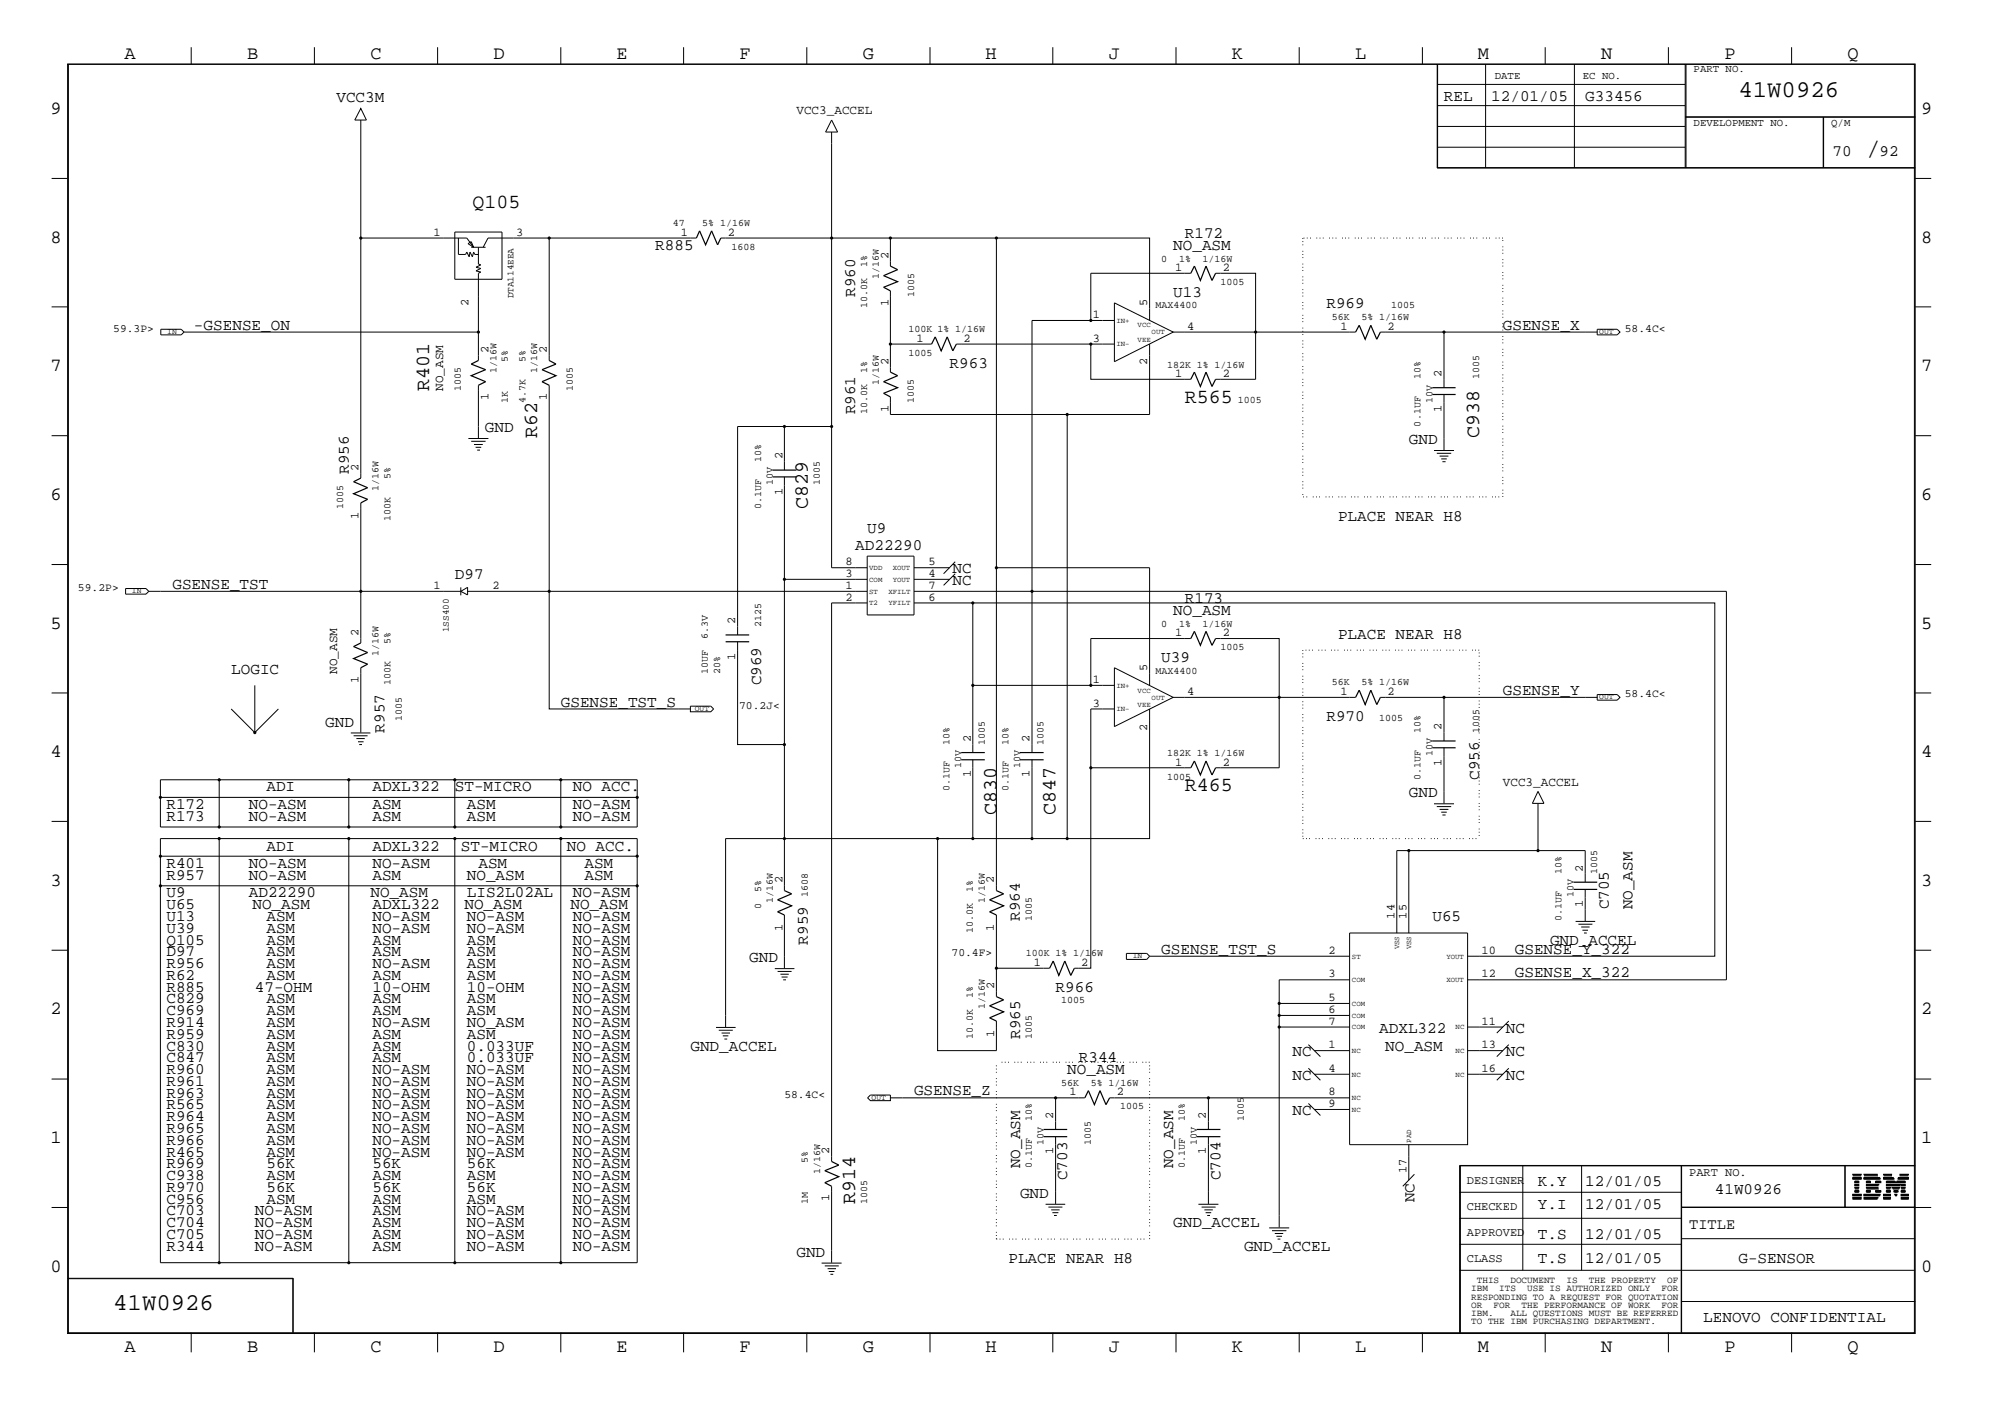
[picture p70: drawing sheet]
<svg xmlns="http://www.w3.org/2000/svg" width="423mm" height="300mm" viewBox="0 0 423 300" stroke-linecap="round" stroke-linejoin="round" font-family="sans-serif">
<defs><g id="words">
<text font-size="5.2" x="395" y="32.9">/</text>
<g font-size="5.1">
<text x="368" y="20.5">41W0926</text>
<text x="24" y="277.2">41W0926</text>
</g>
<g font-size="4.2">
<text x="100" y="44.1">Q105</text>
<text x="90.8" y="82.7" transform="rotate(-90 90.8 82.7)">R401</text>
<text x="250.8" y="85.3">R565</text>
<text x="113.7" y="92.7" transform="rotate(-90 113.7 92.7)">R62</text>
<text x="313.1" y="92.7" transform="rotate(-90 313.1 92.7)">C938</text>
<text x="171" y="107.7" transform="rotate(-90 171 107.7)">C829</text>
<text x="250.8" y="167.5">R465</text>
<text x="210.9" y="172.5" transform="rotate(-90 210.9 172.5)">C830</text>
<text x="223.4" y="172.5" transform="rotate(-90 223.4 172.5)">C847</text>
<text x="181" y="254.8" transform="rotate(-90 181 254.8)">R914</text>
</g>
<g font-size="4">
<text x="26.3" y="12.5">A</text>
<text x="52.3" y="12.5">B</text>
<text x="78.4" y="12.5">C</text>
<text x="104.5" y="12.5">D</text>
<text x="130.5" y="12.5">E</text>
<text x="156.5" y="12.5">F</text>
<text x="182.6" y="12.5">G</text>
<text x="208.6" y="12.5">H</text>
<text x="234.7" y="12.5">J</text>
<text x="260.8" y="12.5">K</text>
<text x="286.9" y="12.5">L</text>
<text x="312.8" y="12.5">M</text>
<text x="338.9" y="12.5">N</text>
<text x="365" y="12.5">P</text>
<text x="391.1" y="12.5">Q</text>
<text x="10.7" y="24.1">9</text>
<text x="406.7" y="24.1">9</text>
<text x="10.7" y="51.4">8</text>
<text x="406.7" y="51.4">8</text>
<text x="10.7" y="78.6">7</text>
<text x="406.7" y="78.6">7</text>
<text x="10.7" y="105.8">6</text>
<text x="406.7" y="105.8">6</text>
<text x="10.7" y="133.1">5</text>
<text x="406.7" y="133.1">5</text>
<text x="10.7" y="160.2">4</text>
<text x="406.7" y="160.2">4</text>
<text x="10.7" y="187.5">3</text>
<text x="406.7" y="187.5">3</text>
<text x="10.7" y="214.6">2</text>
<text x="406.7" y="214.6">2</text>
<text x="10.7" y="241.9">1</text>
<text x="406.7" y="241.9">1</text>
<text x="10.7" y="269.2">0</text>
<text x="406.7" y="269.2">0</text>
<text x="26.3" y="286.2">A</text>
<text x="52.3" y="286.2">B</text>
<text x="78.4" y="286.2">C</text>
<text x="104.5" y="286.2">D</text>
<text x="130.5" y="286.2">E</text>
<text x="156.5" y="286.2">F</text>
<text x="182.6" y="286.2">G</text>
<text x="208.6" y="286.2">H</text>
<text x="234.7" y="286.2">J</text>
<text x="260.8" y="286.2">K</text>
<text x="286.9" y="286.2">L</text>
<text x="312.8" y="286.2">M</text>
<text x="338.9" y="286.2">N</text>
<text x="365" y="286.2">P</text>
<text x="391.1" y="286.2">Q</text>
</g>
<g font-size="3.4">
<text x="71.2" y="21.7">VCC3M</text>
<text x="305.6" y="21.4">REL</text>
<text x="315.6" y="21.4">12/01/05</text>
<text x="335.5" y="21.4">G33456</text>
<text x="387.9" y="32.9">70</text>
<text x="397.8" y="32.9">92</text>
<text x="138.7" y="52.8">R885</text>
<text x="248.3" y="52.8">NO_ASM</text>
<text x="250.8" y="50.4">R172</text>
<text x="181" y="62.8" transform="rotate(-90 181 62.8)">R960</text>
<text x="248.3" y="62.8">U13</text>
<text x="280.8" y="65.3">R969</text>
<text x="41.1" y="69.8">-GSENSE_ON</text>
<text x="318.1" y="69.8">GSENSE_X</text>
<text x="201" y="77.8">R963</text>
<text x="181" y="87.7" transform="rotate(-90 181 87.7)">R961</text>
<text x="102.6" y="91.4">GND</text>
<text x="298.2" y="94">GND</text>
<text x="73.8" y="100.2" transform="rotate(-90 73.8 100.2)">R956</text>
<text x="183.6" y="112.7">U9</text>
<text x="283.2" y="110.2">PLACE NEAR H8</text>
<text x="181" y="116.4">AD22290</text>
<text x="36.5" y="124.6">GSENSE_TST</text>
<text x="96.3" y="122.6">D97</text>
<text x="201.6" y="121.3">NC</text>
<text x="201.6" y="123.9">NC</text>
<text x="248.3" y="130.1">NO_ASM</text>
<text x="250.8" y="127.6">R173</text>
<text x="283.2" y="135.1">PLACE NEAR H8</text>
<text x="48.9" y="142.6">LOGIC</text>
<text x="245.8" y="140.1">U39</text>
<text x="118.7" y="149.5">GSENSE_TST_S</text>
<text x="161.1" y="145" transform="rotate(-90 161.1 145)">C969</text>
<text x="318.1" y="147.1">GSENSE_Y</text>
<text x="68.8" y="153.8">GND</text>
<text x="81.4" y="155" transform="rotate(-90 81.4 155)">R957</text>
<text x="280.8" y="152.6">R970</text>
<text x="56.4" y="167.5">ADI</text>
<text x="78.8" y="167.5">ADXL322</text>
<text x="96.3" y="167.5">ST-MICRO</text>
<text x="121.2" y="167.5">NO ACC.</text>
<text x="313.1" y="165" transform="rotate(-90 313.1 165)">C956</text>
<text x="35.2" y="173.7">R173</text>
<text x="35.2" y="171.3">R172</text>
<text x="52.7" y="171.3">NO-ASM</text>
<text x="52.7" y="173.7">NO-ASM</text>
<text x="78.8" y="171.3">ASM</text>
<text x="78.8" y="173.7">ASM</text>
<text x="98.8" y="173.7">ASM</text>
<text x="98.8" y="171.3">ASM</text>
<text x="121.2" y="173.7">NO-ASM</text>
<text x="121.2" y="171.3">NO-ASM</text>
<text x="298.2" y="168.7">GND</text>
<text x="35.2" y="183.7">R401</text>
<text x="52.7" y="183.7">NO-ASM</text>
<text x="56.4" y="180">ADI</text>
<text x="78.8" y="180">ADXL322</text>
<text x="78.8" y="183.7">NO-ASM</text>
<text x="97.5" y="180">ST-MICRO</text>
<text x="101.3" y="183.7">ASM</text>
<text x="120" y="180">NO ACC.</text>
<text x="123.7" y="183.7">ASM</text>
<text x="35.2" y="186.2">R957</text>
<text x="35.2" y="189.9">U9</text>
<text x="52.7" y="189.9">AD22290</text>
<text x="52.7" y="186.2">NO-ASM</text>
<text x="78.4" y="189.9">NO_ASM</text>
<text x="78.8" y="186.2">ASM</text>
<text x="98.8" y="189.9">LIS2L02AL</text>
<text x="98.8" y="186.2">NO_ASM</text>
<text x="121.2" y="189.9">NO-ASM</text>
<text x="123.7" y="186.2">ASM</text>
<text x="35.2" y="192.4">U65</text>
<text x="35.2" y="197.4">U39</text>
<text x="35.2" y="194.9">U13</text>
<text x="53.4" y="192.4">NO_ASM</text>
<text x="56.4" y="194.9">ASM</text>
<text x="56.4" y="197.4">ASM</text>
<text x="78.8" y="194.9">NO-ASM</text>
<text x="78.8" y="197.4">NO-ASM</text>
<text x="78.8" y="192.4">ADXL322</text>
<text x="98.3" y="192.4">NO_ASM</text>
<text x="98.8" y="197.4">NO-ASM</text>
<text x="98.8" y="194.9">NO-ASM</text>
<text x="120.7" y="192.4">NO_ASM</text>
<text x="121.2" y="194.9">NO-ASM</text>
<text x="121.2" y="197.4">NO-ASM</text>
<text x="215.9" y="194.9" transform="rotate(-90 215.9 194.9)">R964</text>
<text x="303.2" y="194.9">U65</text>
<text x="340.5" y="192.4" transform="rotate(-90 340.5 192.4)">C705</text>
<text x="345.5" y="192.4" transform="rotate(-90 345.5 192.4)">NO_ASM</text>
<text x="35.2" y="199.9">Q105</text>
<text x="35.2" y="202.4">D97</text>
<text x="56.4" y="202.4">ASM</text>
<text x="56.4" y="199.9">ASM</text>
<text x="78.8" y="199.9">ASM</text>
<text x="78.8" y="202.4">ASM</text>
<text x="98.8" y="199.9">ASM</text>
<text x="98.8" y="202.4">ASM</text>
<text x="121.2" y="199.9">NO-ASM</text>
<text x="121.2" y="202.4">NO-ASM</text>
<text x="158.6" y="203.6">GND</text>
<text x="171" y="199.9" transform="rotate(-90 171 199.9)">R959</text>
<text x="245.8" y="201.9">GSENSE_TST_S</text>
<text x="320.6" y="201.9">GSENSE_Y_322</text>
<text x="328.1" y="199.9">GND_ACCEL</text>
<text x="35.2" y="207.3">R62</text>
<text x="35.2" y="204.9">R956</text>
<text x="35.2" y="209.9">R885</text>
<text x="53.9" y="209.9">47-OHM</text>
<text x="56.4" y="207.3">ASM</text>
<text x="56.4" y="204.9">ASM</text>
<text x="78.8" y="204.9">NO-ASM</text>
<text x="78.8" y="207.3">ASM</text>
<text x="78.8" y="209.9">10-OHM</text>
<text x="98.8" y="204.9">ASM</text>
<text x="98.8" y="207.3">ASM</text>
<text x="98.8" y="209.9">10-OHM</text>
<text x="121.2" y="207.3">NO-ASM</text>
<text x="121.2" y="204.9">NO-ASM</text>
<text x="121.2" y="209.9">NO-ASM</text>
<text x="223.4" y="209.9">R966</text>
<text x="320.6" y="206.8">GSENSE_X_322</text>
<text x="35.2" y="212.3">C829</text>
<text x="35.2" y="214.9">C969</text>
<text x="56.4" y="212.3">ASM</text>
<text x="56.4" y="214.9">ASM</text>
<text x="78.8" y="214.9">ASM</text>
<text x="78.8" y="212.3">ASM</text>
<text x="98.8" y="214.9">ASM</text>
<text x="98.8" y="212.3">ASM</text>
<text x="121.2" y="214.9">NO-ASM</text>
<text x="121.2" y="212.3">NO-ASM</text>
<text x="35.2" y="219.9">R959</text>
<text x="35.2" y="217.3">R914</text>
<text x="56.4" y="217.3">ASM</text>
<text x="56.4" y="219.9">ASM</text>
<text x="78.8" y="219.9">ASM</text>
<text x="78.8" y="217.3">NO-ASM</text>
<text x="98.8" y="219.9">ASM</text>
<text x="98.8" y="217.3">NO_ASM</text>
<text x="121.2" y="219.9">NO-ASM</text>
<text x="121.2" y="217.3">NO-ASM</text>
<text x="215.9" y="219.9" transform="rotate(-90 215.9 219.9)">R965</text>
<text x="291.9" y="218.6">ADXL322</text>
<text x="318.8" y="218.5">NC</text>
<text x="35.2" y="227.3">R960</text>
<text x="35.2" y="224.8">C847</text>
<text x="35.2" y="222.3">C830</text>
<text x="56.4" y="227.3">ASM</text>
<text x="56.4" y="222.3">ASM</text>
<text x="56.4" y="224.8">ASM</text>
<text x="78.8" y="224.8">ASM</text>
<text x="78.8" y="222.3">ASM</text>
<text x="78.8" y="227.3">NO-ASM</text>
<text x="98.8" y="222.3">0.033UF</text>
<text x="98.8" y="224.8">0.033UF</text>
<text x="98.8" y="227.3">NO-ASM</text>
<text x="121.2" y="227.3">NO-ASM</text>
<text x="121.2" y="224.8">NO-ASM</text>
<text x="121.2" y="222.3">NO-ASM</text>
<text x="146.1" y="222.3">GND_ACCEL</text>
<text x="225.9" y="227.3">NO_ASM</text>
<text x="228.3" y="224.8">R344</text>
<text x="273.6" y="223.5">NC</text>
<text x="293.2" y="222.3">NO_ASM</text>
<text x="318.8" y="223.5">NC</text>
<text x="35.2" y="232.3">R963</text>
<text x="35.2" y="229.8">R961</text>
<text x="56.4" y="229.8">ASM</text>
<text x="56.4" y="232.3">ASM</text>
<text x="78.8" y="229.8">NO-ASM</text>
<text x="78.8" y="232.3">NO-ASM</text>
<text x="98.8" y="232.3">NO-ASM</text>
<text x="98.8" y="229.8">NO-ASM</text>
<text x="121.2" y="229.8">NO-ASM</text>
<text x="121.2" y="232.3">NO-ASM</text>
<text x="193.5" y="231.8">GSENSE_Z</text>
<text x="273.6" y="228.5">NC</text>
<text x="318.8" y="228.5">NC</text>
<text x="35.2" y="234.8">R565</text>
<text x="35.2" y="237.3">R964</text>
<text x="35.2" y="239.8">R965</text>
<text x="56.4" y="234.8">ASM</text>
<text x="56.4" y="239.8">ASM</text>
<text x="56.4" y="237.3">ASM</text>
<text x="78.8" y="234.8">NO-ASM</text>
<text x="78.8" y="239.8">NO-ASM</text>
<text x="78.8" y="237.3">NO-ASM</text>
<text x="98.8" y="234.8">NO-ASM</text>
<text x="98.8" y="237.3">NO-ASM</text>
<text x="98.8" y="239.8">NO-ASM</text>
<text x="121.2" y="234.8">NO-ASM</text>
<text x="121.2" y="239.8">NO-ASM</text>
<text x="121.2" y="237.3">NO-ASM</text>
<text x="273.6" y="236">NC</text>
<text x="35.2" y="244.8">R465</text>
<text x="35.2" y="242.2">R966</text>
<text x="56.4" y="242.2">ASM</text>
<text x="56.4" y="244.8">ASM</text>
<text x="78.8" y="242.2">NO-ASM</text>
<text x="78.8" y="244.8">NO-ASM</text>
<text x="98.8" y="242.2">NO-ASM</text>
<text x="98.8" y="244.8">NO-ASM</text>
<text x="121.2" y="242.2">NO-ASM</text>
<text x="121.2" y="244.8">NO-ASM</text>
<text x="35.2" y="249.8">C938</text>
<text x="35.2" y="247.2">R969</text>
<text x="56.4" y="247.2">56K</text>
<text x="56.4" y="249.8">ASM</text>
<text x="78.8" y="247.2">56K</text>
<text x="78.8" y="249.8">ASM</text>
<text x="98.8" y="247.2">56K</text>
<text x="98.8" y="249.8">ASM</text>
<text x="121.2" y="247.2">NO-ASM</text>
<text x="121.2" y="249.8">NO-ASM</text>
<text x="215.9" y="247.2" transform="rotate(-90 215.9 247.2)">NO_ASM</text>
<text x="225.9" y="249.8" transform="rotate(-90 225.9 249.8)">C703</text>
<text x="248.3" y="247.2" transform="rotate(-90 248.3 247.2)">NO_ASM</text>
<text x="258.3" y="249.8" transform="rotate(-90 258.3 249.8)">C704</text>
<text x="325.5" y="251">K.Y</text>
<text x="335.5" y="251">12/01/05</text>
<text x="35.2" y="252.2">R970</text>
<text x="35.2" y="254.8">C956</text>
<text x="35.2" y="257.2">C703</text>
<text x="53.9" y="257.2">NO-ASM</text>
<text x="56.4" y="252.2">56K</text>
<text x="56.4" y="254.8">ASM</text>
<text x="78.8" y="252.2">56K</text>
<text x="78.8" y="254.8">ASM</text>
<text x="78.8" y="257.2">ASM</text>
<text x="98.8" y="252.2">56K</text>
<text x="98.8" y="254.8">ASM</text>
<text x="98.8" y="257.2">NO-ASM</text>
<text x="121.2" y="252.2">NO-ASM</text>
<text x="121.2" y="254.8">NO-ASM</text>
<text x="121.2" y="257.2">NO-ASM</text>
<text x="215.9" y="253.5">GND</text>
<text x="299.4" y="254.4" transform="rotate(-90 299.4 254.4)">NC</text>
<text x="325.5" y="255.9">Y.I</text>
<text x="335.5" y="255.9">12/01/05</text>
<text x="363" y="252.7">41W0926</text>
<text x="35.2" y="259.8">C704</text>
<text x="35.2" y="262.2">C705</text>
<text x="53.9" y="259.8">NO-ASM</text>
<text x="53.9" y="262.2">NO-ASM</text>
<text x="78.8" y="259.8">ASM</text>
<text x="78.8" y="262.2">ASM</text>
<text x="98.8" y="259.8">NO-ASM</text>
<text x="98.8" y="262.2">NO-ASM</text>
<text x="121.2" y="259.8">NO-ASM</text>
<text x="121.2" y="262.2">NO-ASM</text>
<text x="248.3" y="259.8">GND_ACCEL</text>
<text x="325.5" y="262.2">T.S</text>
<text x="335.5" y="262.2">12/01/05</text>
<text x="35.2" y="264.7">R344</text>
<text x="53.9" y="264.7">NO-ASM</text>
<text x="78.8" y="264.7">ASM</text>
<text x="98.8" y="264.7">NO-ASM</text>
<text x="121.2" y="264.7">NO-ASM</text>
<text x="168.6" y="265.9">GND</text>
<text x="213.4" y="267.2">PLACE NEAR H8</text>
<text x="263.3" y="264.7">GND_ACCEL</text>
<text x="325.5" y="267.2">T.S</text>
<text x="335.5" y="267.2">12/01/05</text>
<text x="368" y="267.2">G-SENSOR</text>
<text x="360.5" y="279.7">LENOVO CONFIDENTIAL</text>
</g>
<text font-size="3.2" x="357.5" y="260">TITLE</text>
<g font-size="2.7">
<text x="168.6" y="24.2">VCC3_ACCEL</text>
<text x="93.8" y="82.7" transform="rotate(-90 93.8 82.7)">NO_ASM</text>
<text x="71.4" y="142.6" transform="rotate(-90 71.4 142.6)">NO_ASM</text>
<text x="318.1" y="166.3">VCC3_ACCEL</text>
</g>
<g font-size="2.5">
<text x="91.8" y="49.9">1</text>
<text x="109.2" y="49.9">3</text>
<text x="144.1" y="49.9">1</text>
<text x="154.1" y="49.9">2</text>
<text x="188" y="54.9" transform="rotate(-90 188 54.9)">2</text>
<text x="248.8" y="57.3">1</text>
<text x="258.8" y="57.3">2</text>
<text x="99.1" y="64.9" transform="rotate(-90 99.1 64.9)">2</text>
<text x="188" y="64.9" transform="rotate(-90 188 64.9)">1</text>
<text x="242.8" y="64.9" transform="rotate(-90 242.8 64.9)">5</text>
<text x="231.3" y="67.3">1</text>
<text x="251.3" y="69.8">4</text>
<text x="283.7" y="69.8">1</text>
<text x="293.7" y="69.8">2</text>
<text x="103.4" y="74.8" transform="rotate(-90 103.4 74.8)">2</text>
<text x="115.7" y="74.8" transform="rotate(-90 115.7 74.8)">2</text>
<text x="188" y="77.3" transform="rotate(-90 188 77.3)">2</text>
<text x="194" y="72.3">1</text>
<text x="204" y="72.3">2</text>
<text x="231.3" y="72.3">3</text>
<text x="242.8" y="77.3" transform="rotate(-90 242.8 77.3)">2</text>
<text x="248.8" y="79.8">1</text>
<text x="258.8" y="79.8">2</text>
<text x="305.1" y="79.8" transform="rotate(-90 305.1 79.8)">2</text>
<text x="103.4" y="84.8" transform="rotate(-90 103.4 84.8)">1</text>
<text x="115.7" y="84.8" transform="rotate(-90 115.7 84.8)">1</text>
<text x="188" y="87.3" transform="rotate(-90 188 87.3)">1</text>
<text x="305.1" y="87.3" transform="rotate(-90 305.1 87.3)">1</text>
<text x="75.9" y="99.7" transform="rotate(-90 75.9 99.7)">2</text>
<text x="165.6" y="97.2" transform="rotate(-90 165.6 97.2)">2</text>
<text x="165.6" y="104.7" transform="rotate(-90 165.6 104.7)">1</text>
<text x="75.9" y="109.7" transform="rotate(-90 75.9 109.7)">1</text>
<text x="179" y="119.6">8</text>
<text x="196.5" y="119.6">5</text>
<text x="91.8" y="124.6">1</text>
<text x="104.2" y="124.6">2</text>
<text x="179" y="124.6">1</text>
<text x="179" y="122.2">3</text>
<text x="196.5" y="122.2">4</text>
<text x="196.5" y="124.6">7</text>
<text x="179" y="127.1">2</text>
<text x="196.5" y="127.1">6</text>
<text x="75.9" y="134.6" transform="rotate(-90 75.9 134.6)">2</text>
<text x="155.6" y="132.1" transform="rotate(-90 155.6 132.1)">2</text>
<text x="248.8" y="134.6">1</text>
<text x="258.8" y="134.6">2</text>
<text x="155.6" y="139.6" transform="rotate(-90 155.6 139.6)">1</text>
<text x="242.8" y="142.1" transform="rotate(-90 242.8 142.1)">5</text>
<text x="75.9" y="144.6" transform="rotate(-90 75.9 144.6)">1</text>
<text x="231.3" y="144.6">1</text>
<text x="231.3" y="149.5">3</text>
<text x="251.3" y="147.1">4</text>
<text x="283.7" y="147.1">1</text>
<text x="293.7" y="147.1">2</text>
<text x="242.8" y="154.6" transform="rotate(-90 242.8 154.6)">2</text>
<text x="305.1" y="154.5" transform="rotate(-90 305.1 154.5)">2</text>
<text x="205.5" y="157.1" transform="rotate(-90 205.5 157.1)">2</text>
<text x="217.9" y="157.1" transform="rotate(-90 217.9 157.1)">2</text>
<text x="205.5" y="164.5" transform="rotate(-90 205.5 164.5)">1</text>
<text x="217.9" y="164.5" transform="rotate(-90 217.9 164.5)">1</text>
<text x="248.8" y="162.1">1</text>
<text x="258.8" y="162.1">2</text>
<text x="305.1" y="162.1" transform="rotate(-90 305.1 162.1)">1</text>
<text x="335" y="184.5" transform="rotate(-90 335 184.5)">2</text>
<text x="165.6" y="186.9" transform="rotate(-90 165.6 186.9)">2</text>
<text x="210.4" y="186.9" transform="rotate(-90 210.4 186.9)">2</text>
<text x="335" y="191.9" transform="rotate(-90 335 191.9)">1</text>
<text x="165.6" y="196.9" transform="rotate(-90 165.6 196.9)">1</text>
<text x="210.4" y="196.9" transform="rotate(-90 210.4 196.9)">1</text>
<text x="295.1" y="194.4" transform="rotate(-90 295.1 194.4)">14</text>
<text x="297.7" y="194.4" transform="rotate(-90 297.7 194.4)">15</text>
<text x="281.2" y="201.9">2</text>
<text x="313.6" y="201.9">10</text>
<text x="210.4" y="209.4" transform="rotate(-90 210.4 209.4)">2</text>
<text x="218.9" y="204.4">1</text>
<text x="228.9" y="204.4">2</text>
<text x="281.2" y="206.8">3</text>
<text x="313.6" y="206.8">12</text>
<text x="281.2" y="211.8">5</text>
<text x="281.2" y="214.4">6</text>
<text x="210.4" y="219.4" transform="rotate(-90 210.4 219.4)">1</text>
<text x="281.2" y="221.8">1</text>
<text x="281.2" y="216.8">7</text>
<text x="313.6" y="216.8">11</text>
<text x="313.6" y="221.8">13</text>
<text x="281.2" y="226.8">4</text>
<text x="313.6" y="226.8">16</text>
<text x="226.4" y="231.8">1</text>
<text x="236.4" y="231.8">2</text>
<text x="281.2" y="231.8">8</text>
<text x="222.9" y="236.8" transform="rotate(-90 222.9 236.8)">2</text>
<text x="255.3" y="236.8" transform="rotate(-90 255.3 236.8)">2</text>
<text x="281.2" y="234.3">9</text>
<text x="175.5" y="244.3" transform="rotate(-90 175.5 244.3)">2</text>
<text x="222.9" y="244.3" transform="rotate(-90 222.9 244.3)">1</text>
<text x="255.3" y="244.3" transform="rotate(-90 255.3 244.3)">1</text>
<text x="297.7" y="248.3" transform="rotate(-90 297.7 248.3)">17</text>
<text x="310.5" y="250.6">DESIGNER</text>
<text x="357.5" y="248.8">PART NO.</text>
<text x="175.5" y="254.3" transform="rotate(-90 175.5 254.3)">1</text>
<text x="310.5" y="256.1">CHECKED</text>
<text x="310.5" y="261.5">APPROVED</text>
<text x="310.5" y="267">CLASS</text>
</g>
<g font-size="2.4">
<text x="24" y="70.3">59.3P&gt;</text>
<text x="343.9" y="70.3">58.4C&lt;</text>
<text x="16.5" y="125.1">59.2P&gt;</text>
<text x="343.9" y="147.6">58.4C&lt;</text>
<text x="156.5" y="150">70.2J&lt;</text>
<text x="201.4" y="202.4">70.4F&gt;</text>
<text x="166" y="232.3">58.4C&lt;</text>
</g>
<g font-size="2.3">
<text x="316.4" y="16.7">DATE</text>
<text x="335" y="16.7">EC NO.</text>
<text x="358.5" y="15.2">PART NO.</text>
<text x="358.5" y="26.6">DEVELOPMENT NO.</text>
<text x="387.6" y="26.6">Q/M</text>
</g>
<g font-size="2.1">
<text x="142.4" y="47.8">47</text>
<text x="148.6" y="47.8">5% 1/16W</text>
<text x="154.9" y="52.8">1608</text>
<text x="183.6" y="56.6" transform="rotate(-90 183.6 56.6)">1%</text>
<text x="186" y="59.1" transform="rotate(-90 186 59.1)">1/16W</text>
<text x="245.8" y="55.4">0</text>
<text x="249.6" y="55.4">1%</text>
<text x="254.5" y="55.4">1/16W</text>
<text x="183.6" y="65.3" transform="rotate(-90 183.6 65.3)">10.0K</text>
<text x="193.5" y="62.8" transform="rotate(-90 193.5 62.8)">1005</text>
<text x="244.6" y="65.3">MAX4400</text>
<text x="258.3" y="60.4">1005</text>
<text x="294.5" y="65.3">1005</text>
<text x="192.3" y="70.3">100K 1% 1/16W</text>
<text x="281.9" y="67.8">56K</text>
<text x="288.2" y="67.8">5% 1/16W</text>
<text x="107.5" y="76.5" transform="rotate(-90 107.5 76.5)">5%</text>
<text x="111.3" y="76.5" transform="rotate(-90 111.3 76.5)">5%</text>
<text x="192.3" y="75.3">1005</text>
<text x="247.1" y="77.8">182K 1% 1/16W</text>
<text x="97.5" y="82.7" transform="rotate(-90 97.5 82.7)">1005</text>
<text x="105.1" y="79" transform="rotate(-90 105.1 79)">1/16W</text>
<text x="113.7" y="79" transform="rotate(-90 113.7 79)">1/16W</text>
<text x="121.2" y="82.7" transform="rotate(-90 121.2 82.7)">1005</text>
<text x="183.6" y="79" transform="rotate(-90 183.6 79)">1%</text>
<text x="186" y="81.5" transform="rotate(-90 186 81.5)">1/16W</text>
<text x="300.7" y="80.3" transform="rotate(-90 300.7 80.3)">10%</text>
<text x="313.1" y="80.3" transform="rotate(-90 313.1 80.3)">1005</text>
<text x="107.5" y="85.3" transform="rotate(-90 107.5 85.3)">1K</text>
<text x="111.3" y="85.3" transform="rotate(-90 111.3 85.3)">4.7K</text>
<text x="183.6" y="87.7" transform="rotate(-90 183.6 87.7)">10.0K</text>
<text x="193.5" y="85.3" transform="rotate(-90 193.5 85.3)">1005</text>
<text x="262" y="85.3">1005</text>
<text x="303.2" y="85.3" transform="rotate(-90 303.2 85.3)">10V</text>
<text x="300.7" y="90.3" transform="rotate(-90 300.7 90.3)">0.1UF</text>
<text x="82.6" y="101.4" transform="rotate(-90 82.6 101.4)">5%</text>
<text x="161.1" y="97.7" transform="rotate(-90 161.1 97.7)">10%</text>
<text x="72.6" y="107.7" transform="rotate(-90 72.6 107.7)">1005</text>
<text x="80.1" y="104" transform="rotate(-90 80.1 104)">1/16W</text>
<text x="161.1" y="107.7" transform="rotate(-90 161.1 107.7)">0.1UF</text>
<text x="163.6" y="102.7" transform="rotate(-90 163.6 102.7)">10V</text>
<text x="173.6" y="102.7" transform="rotate(-90 173.6 102.7)">1005</text>
<text x="82.6" y="110.2" transform="rotate(-90 82.6 110.2)">100K</text>
<text x="82.6" y="136.3" transform="rotate(-90 82.6 136.3)">5%</text>
<text x="149.9" y="135.1" transform="rotate(-90 149.9 135.1)">6.3V</text>
<text x="161.1" y="132.6" transform="rotate(-90 161.1 132.6)">2125</text>
<text x="245.8" y="132.6">0</text>
<text x="249.6" y="132.6">1%</text>
<text x="254.5" y="132.6">1/16W</text>
<text x="258.3" y="137.6">1005</text>
<text x="80.1" y="138.9" transform="rotate(-90 80.1 138.9)">1/16W</text>
<text x="149.9" y="142.6" transform="rotate(-90 149.9 142.6)">10UF</text>
<text x="152.4" y="142.6" transform="rotate(-90 152.4 142.6)">20%</text>
<text x="244.6" y="142.6">MAX4400</text>
<text x="82.6" y="145" transform="rotate(-90 82.6 145)">100K</text>
<text x="281.9" y="145">56K</text>
<text x="288.2" y="145">5% 1/16W</text>
<text x="85.1" y="152.6" transform="rotate(-90 85.1 152.6)">1005</text>
<text x="291.9" y="152.6">1005</text>
<text x="300.7" y="155" transform="rotate(-90 300.7 155)">10%</text>
<text x="313.1" y="155" transform="rotate(-90 313.1 155)">1005</text>
<text x="201" y="157.6" transform="rotate(-90 201 157.6)">10%</text>
<text x="208.4" y="157.6" transform="rotate(-90 208.4 157.6)">1005</text>
<text x="213.4" y="157.6" transform="rotate(-90 213.4 157.6)">10%</text>
<text x="220.9" y="157.6" transform="rotate(-90 220.9 157.6)">1005</text>
<text x="247.1" y="160">182K 1% 1/16W</text>
<text x="303.2" y="160" transform="rotate(-90 303.2 160)">10V</text>
<text x="201" y="167.5" transform="rotate(-90 201 167.5)">0.1UF</text>
<text x="203.5" y="162.5" transform="rotate(-90 203.5 162.5)">10V</text>
<text x="213.4" y="167.5" transform="rotate(-90 213.4 167.5)">0.1UF</text>
<text x="215.9" y="162.5" transform="rotate(-90 215.9 162.5)">10V</text>
<text x="247.1" y="165">1005</text>
<text x="300.7" y="165" transform="rotate(-90 300.7 165)">0.1UF</text>
<text x="330.5" y="184.9" transform="rotate(-90 330.5 184.9)">10%</text>
<text x="338.1" y="184.9" transform="rotate(-90 338.1 184.9)">1005</text>
<text x="161.1" y="188.7" transform="rotate(-90 161.1 188.7)">5%</text>
<text x="163.6" y="191.2" transform="rotate(-90 163.6 191.2)">1/16W</text>
<text x="171" y="189.9" transform="rotate(-90 171 189.9)">1608</text>
<text x="205.9" y="188.7" transform="rotate(-90 205.9 188.7)">1%</text>
<text x="208.4" y="191.2" transform="rotate(-90 208.4 191.2)">1/16W</text>
<text x="333.1" y="189.9" transform="rotate(-90 333.1 189.9)">10V</text>
<text x="161.1" y="192.4" transform="rotate(-90 161.1 192.4)">0</text>
<text x="205.9" y="197.4" transform="rotate(-90 205.9 197.4)">10.0K</text>
<text x="218.4" y="194.9" transform="rotate(-90 218.4 194.9)">1005</text>
<text x="330.5" y="194.9" transform="rotate(-90 330.5 194.9)">0.1UF</text>
<text x="217.2" y="202.4">100K 1% 1/16W</text>
<text x="205.9" y="211.2" transform="rotate(-90 205.9 211.2)">1%</text>
<text x="208.4" y="213.6" transform="rotate(-90 208.4 213.6)">1/16W</text>
<text x="224.6" y="212.3">1005</text>
<text x="205.9" y="219.9" transform="rotate(-90 205.9 219.9)">10.0K</text>
<text x="218.4" y="219.9" transform="rotate(-90 218.4 219.9)">1005</text>
<text x="224.6" y="229.8">56K</text>
<text x="230.9" y="229.8">5% 1/16W</text>
<text x="218.4" y="237.3" transform="rotate(-90 218.4 237.3)">10%</text>
<text x="237.1" y="234.8">1005</text>
<text x="250.8" y="237.3" transform="rotate(-90 250.8 237.3)">10%</text>
<text x="263.3" y="237.3" transform="rotate(-90 263.3 237.3)">1005</text>
<text x="220.9" y="242.2" transform="rotate(-90 220.9 242.2)">10V</text>
<text x="230.9" y="242.2" transform="rotate(-90 230.9 242.2)">1005</text>
<text x="253.3" y="242.2" transform="rotate(-90 253.3 242.2)">10V</text>
<text x="171" y="246" transform="rotate(-90 171 246)">5%</text>
<text x="173.6" y="248.5" transform="rotate(-90 173.6 248.5)">1/16W</text>
<text x="218.4" y="247.2" transform="rotate(-90 218.4 247.2)">0.1UF</text>
<text x="250.8" y="247.2" transform="rotate(-90 250.8 247.2)">0.1UF</text>
<text x="171" y="254.8" transform="rotate(-90 171 254.8)">1M</text>
<text x="183.6" y="254.8" transform="rotate(-90 183.6 254.8)">1005</text>
</g>
<g font-size="2">
<text x="108.7" y="63.2" transform="rotate(-90 108.7 63.2)">DTA114EEA</text>
<text x="95" y="133.8" transform="rotate(-90 95 133.8)">1SS400</text>
<text x="311.4" y="273.2">IBM</text>
<text x="311.4" y="275">RESPONDING TO A REQUEST FOR QUOTATION</text>
<text x="312.6" y="271.4">THIS</text>
<text x="317.3" y="273.2">ITS</text>
<text x="319.7" y="271.4">DOCUMENT</text>
<text x="323.3" y="273.2">USE IS AUTHORIZED ONLY</text>
<text x="331.6" y="271.4">IS</text>
<text x="336.3" y="271.4">THE PROPERTY</text>
<text x="351.7" y="273.2">FOR</text>
<text x="352.9" y="271.4">OF</text>
<text x="311.4" y="276.7">OR</text>
<text x="311.4" y="278.6">IBM.</text>
<text x="311.4" y="280.2">TO THE IBM PURCHASING DEPARTMENT.</text>
<text x="316.1" y="276.7">FOR</text>
<text x="319.7" y="278.6">ALL QUESTIONS MUST BE REFERRED</text>
<text x="322.1" y="276.7">THE PERFORMANCE OF WORK</text>
<text x="351.7" y="276.7">FOR</text>
</g>
<g font-size="1.7">
<text x="35.4" y="70.7">IN</text>
<text x="338.5" y="70.8">OUT</text>
<text x="27.9" y="125.6">IN</text>
<text x="338.5" y="148">OUT</text>
<text x="147.1" y="150.5">OUT</text>
<text x="239.8" y="202.8">IN</text>
<text x="184.5" y="232.7">OUT</text>
</g>
<g font-size="1.6">
<text x="236.3" y="68.3">IN+</text>
<text x="240.8" y="69.3">VCC</text>
<text x="243.8" y="70.8">OUT</text>
<text x="236.3" y="73.3">IN-</text>
<text x="240.8" y="72.3">VEE</text>
<text x="184" y="120.6">VDD</text>
<text x="184" y="123.1">COM</text>
<text x="184" y="125.6">ST</text>
<text x="188" y="125.6">XFILT</text>
<text x="189" y="123.1">YOUT</text>
<text x="189" y="120.6">XOUT</text>
<text x="184" y="128.1">T2</text>
<text x="188" y="128.1">YFILT</text>
<text x="236.3" y="145.5">IN+</text>
<text x="240.8" y="146.6">VCC</text>
<text x="240.8" y="149.5">VEE</text>
<text x="243.8" y="148.1">OUT</text>
<text x="236.3" y="150.5">IN-</text>
<text x="286.2" y="202.9">ST</text>
<text x="296.2" y="200.9" transform="rotate(-90 296.2 200.9)">VSS</text>
<text x="298.7" y="200.9" transform="rotate(-90 298.7 200.9)">VSS</text>
<text x="306.2" y="202.9">YOUT</text>
<text x="286.2" y="207.9">COM</text>
<text x="306.2" y="207.9">XOUT</text>
<text x="286.2" y="215.4">COM</text>
<text x="286.2" y="212.9">COM</text>
<text x="286.2" y="217.8">COM</text>
<text x="308.1" y="217.8">NC</text>
<text x="286.2" y="227.8">NC</text>
<text x="286.2" y="222.8">NC</text>
<text x="308.1" y="227.8">NC</text>
<text x="308.1" y="222.8">NC</text>
<text x="286.2" y="232.8">NC</text>
<text x="286.2" y="235.3">NC</text>
<text x="298.7" y="241.8" transform="rotate(-90 298.7 241.8)">PAD</text>
</g>
</g></defs>
<g fill="none" stroke="#000" stroke-width=".25">
<path d="M147.4 50.4l.7-1.5 1.3 2.9 1.2-2.9 1.3 2.9 .7-1.4M188.5 56.3l1.5 .8-3 1.2 3 1.3-3 1.2 1.5 .8M252.1 57.8l.7-1.5 1.3 3.1 1.2-3.1 1.2 3.1 .8-1.6M101.3 76.3l-1.6 .7 3.1 1.2-3.1 1.3 3.1 1.3-1.5 .7M116.2 76.3l1.5 .7-3 1.2 3 1.3-3 1.3 1.5 .7M188.5 78.7l1.5 .8-3 1.3 3 1.2-3 1.2 1.5 .8M197.2 72.8l.8-1.5 1.2 3 1.3-3 1.2 3 .7-1.5M286.9 70.3l.8-1.5 1.3 3 1.2-3 1.2 3 .8-1.5M163.6 99.5h5M252.1 80.3l.7-1.6 1.3 3.1 1.2-3.1 1.2 3.1 .8-1.5M303.2 83.5h4.9M303.2 82h4.9"/>
<path d="M76.4 101.2l-1.6 .7 3 1.3-3 1.3 3 1.2-1.4 .7M163.6 100.9h5M76.4 136.1l-1.6 .7 3 1.3-3 1.3 3 1.1-1.4 .8M153.6 135.8h5M153.6 134.4h5M252.1 135.1l.7-1.5 1.3 3 1.2-3 1.2 3 .8-1.5M203.5 159.3h4.9M215.9 159.3h5M286.9 147.6l.8-1.5 1.3 3 1.2-3 1.2 3 .8-1.5M303.2 158.2h4.9M303.2 156.8h4.9M203.5 160.8h4.9"/>
<path d="M215.9 160.8h5M252.1 162.5l.7-1.5 1.3 3 1.2-3 1.2 3 .8-1.5M166 188.5l1.6 .6-3 1.3 3 1.3-3 1.3 1.4 .6M210.9 188.5l1.5 .6-2.9 1.3 2.9 1.3-2.9 1.3 1.4 .6M333.1 188.2h5M333.1 186.7h5M210.9 210.9l1.5 .7-2.9 1.3 2.9 1.2-2.9 1.3 1.4 .7M222.2 204.9l.7-1.5 1.2 3 1.3-3 1.3 3 .7-1.5M220.9 239h5M229.6 232.3l.8-1.5 1.2 3 1.2-3 1.3 3 .8-1.5M253.3 239h5M176 245.8l1.5 .7-2.9 1.2 2.9 1.3-2.9 1.3 1.4 .7"/>
<path d="M220.9 240.5h5M253.3 240.5h5"/>
</g>
<g fill="none" stroke="#000" stroke-width=".21">
<path d="M14.3 13.5h391.1v268.7h-391.1zM14.5 13.6h390.7v268.4h-390.7zM40.5 10v3.5M66.5 10v3.5M92.6 10v3.5M118.7 10v3.5M144.7 10v3.5M170.8 10v3.5M196.9 10v3.5M222.8 10v3.5M248.9 10v3.5M275 10v3.5"/>
<path d="M301.1 10v3.5M304.2 13.5v22.1h101.2M304.2 17.9h52.5M304.3 13.5v22.1M314.5 13.5v22.1M327.1 10v3.5M333.2 13.5v22.1M353.1 10v3.5M356.7 13.5v22.1M356.9 13.5v22.1M379.2 10v3.5M10.9 37.8h3.4"/>
<path d="M76.4 22.9l1.2 2.5h-2.5zM76.4 25.4v25h22.4l1.4 1.9M176 27.9v92.2h7.6M176 25.4l1.3 2.5h-2.5zM304.2 35.5h101.2M304.2 26.8h52.5M304.2 22.4h52.5M304.3 31.2h52.4M356.7 24.8h48.7M356.7 24.7h48.7M385.9 24.8v10.8M386 24.8v10.8"/>
<path d="M405.4 37.8h3.4M76.4 50.4v50.8M96.3 49.1h10v10h-10zM97 50.4v3.4h1.6l.2-.5 .5 1.1 .2-1.1 .5 1.1 .2-1.1 .3 .5h.8M99.1 51.6l.6-.5 .5 1.2zM99.7 52.3h3.1M101.3 52.3v3.6l.5 .1-1 .6 1 .2-1 .5 1 .3-.5 .2v18.5M116.2 50.4v25.9M147.4 50.4h-44.1l-1 1.9M152.6 50.4h58.3M188.5 50.4v5.9M210.9 50.4h32.4v17.4"/>
<path d="M210.9 50.4v138.1M252.1 57.8h-21.2v10M257.3 57.8h8.5v22.5h-8.5M10.9 64.9h3.4M34 69.7h4.4l.5 .6-.5 .6h-4.4zM38.9 70.3h62.4M188.5 72.8h8.7M188.5 61.6v17.1M202.4 72.8h28.5v7.5h21.2M230.9 72.8h5M235.9 64.1l12.4 6.2-12.4 6.2zM235.9 67.8h-17.5v91.5"/>
<path d="M243.3 72.8v14.9h-54.8v-3.7M248.3 70.3h38.6M292.2 70.3h13.4v11.7M305.6 70.3h32.5M338.1 69.7h4.2l.6 .6-.6 .6h-4.2zM405.4 64.9h3.4M10.9 92.2h3.4M99.1 92.8h4.3M99.7 93.4h3.1M100.3 94.1h1.9M100.7 94.7h1.2M101 95.3h.6"/>
<path d="M101.3 81.5v11.2M116.2 81.5v43.6h-17.2M166 90.3h-9.9v44.1M176 90.3h-10v9.2M225.9 87.7v89.8h17.4v-27.5M303.5 95.3h4.3M304.1 95.9h3.1M304.7 96.5h1.9M305.1 97.1h1.1M305.3 97.7h.7M305.6 83.5v11.8M405.4 92.2h3.4"/>
<path d="M10.9 119.5h3.4M76.4 106.4v29.7M166 100.9v87.6M183.6 117.7h9.9v12.4h-9.9zM202.2 118.9l-2.5 2.5M405.4 119.5h3.4M26.6 124.5h4.3l.6 .6-.6 .6h-4.3zM31.5 125.1h66l1.5-.8v1.6l-1.5-.8M97.5 124.3v1.7M156.1 135.8v21.8h9.9M166 122.6h17.6M183.6 125.1h-67.4v24.9h29.9"/>
<path d="M183.6 127.6h-7.6v118.2M193.5 125.1h171.9v82.2h-54.8M193.5 120.1h7.5M193.5 122.6h7.5M193.5 127.6h12.4M202.2 121.4l-2.5 2.5M210.9 120.1h32.4v24.9M252.1 135.1h-21.2v9.9M257.3 135.1h13.5v12.5h16.1M10.9 146.6h3.4M48.9 150l5 5 5-5M53.9 145v10"/>
<path d="M74.3 155.1h4.1M74.8 155.7h3M75.4 156.3h1.8M75.8 157h1.2M76 157.6h.6M76.4 141.3v13.7M146.1 149.4h4.4l.5 .6-.5 .6h-4.4zM205.9 145v-17.4h157.1v74.8h-52.4M230.9 145h-25v14.3M230.9 145h5M235.9 141.3l12.4 6.3-12.4 6.2zM235.9 150h-5v54.9h-3.5"/>
<path d="M248.3 147.6h22.5v14.9h-13.5M292.2 147.6h45.9M305.6 147.6v9.2M305.6 158.2v11.8M338.1 147h4.2l.6 .6-.6 .6h-4.2zM405.4 146.6h3.4M10.9 173.8h3.4M34 168.7v6.3h100.9v-10h-100.9v3.7h100.9M34 177.5h100.9v10h-100.9zM46.4 165v10M46.4 177.5v89.7M73.8 165v10"/>
<path d="M73.8 177.5v89.7M96.3 177.5v89.7h22.4M96.3 165v10M118.7 165v10M118.7 177.5v89.7M198.5 177.5v44.8h12.4v-6.2M205.9 160.8v16.7M218.4 160.8v16.7M225.9 177.5h-72.3v39.8M230.9 162.5h21.2M303.5 170.1h4.3M304.1 170.7h3.1"/>
<path d="M304.7 171.3h1.9M305.1 171.9h1.1M305.3 172.5h.7M325.5 167.5l1.3 2.5h-2.4zM325.5 170v10M405.4 173.8h3.4M34 187.5v79.7h62.3M34 181.2h100.9M134.9 187.5v79.7h-16.2M166 193.6v11.3M210.9 193.6v11.3M285.7 197.4h24.9v44.8h-24.9z"/>
<path d="M295.7 197.4v-17.4h2.5v17.4M298.2 180h37.3v6.7M333.5 195h4.2M334.1 195.6h3M334.7 196.2h1.8M334.9 196.9h1.2M335.3 197.4h.6M335.5 188.2v6.7M10.9 201.1h3.4M151.6 217.4h4.1M152.1 218h3M152.7 218.6h1.8"/>
<path d="M153 219.2h1.2M153.3 219.9h.6M164 205h4.1M164.6 205.6h3M165.2 206.2h1.8M165.4 206.8h1.3M165.8 207.3h.6M222.2 204.9h-11.3v6M238.4 201.8h4.3l.6 .6-.6 .6h-4.3zM243.3 202.4h42.4M270.8 214.9v2.4h14.9M270.8 214.9h14.9"/>
<path d="M270.8 212.3h14.9M270.8 217.3v42.5M285.7 207.3h-14.9v7.6M310.6 217.3h7.5M319.4 216.1l-2.6 2.5M405.4 201.1h3.4M10.9 228.3h3.4M184.2 231.7h4.3v1.2h-4.3l-.6-.6zM188.5 232.3h41.1M223.4 232.3v6.7M234.9 232.3h20.9M276.9 233.5l2.6 2.6"/>
<path d="M276.9 221.1l2.6 2.5M276.9 226.1l2.6 2.5M278.2 227.3h7.5M278.2 222.3h7.5M278.2 234.8h7.5M285.7 232.3h-29.9v6.7M310.6 227.3h7.5M310.6 222.3h7.5M319.4 226.1l-2.6 2.5M319.4 221.1l-2.6 2.5M405.4 228.3h3.4M10.9 255.5h3.4"/>
<path d="M176 251v16.2M221.3 254.8h4.2M221.9 255.4h3M222.5 256h1.8M222.8 256.6h1.2M223.1 257.2h.6M223.4 240.5v14.3M253.7 254.8h4.2M254.3 255.4h3M254.9 256h1.8M255.2 256.6h1.2M255.5 257.2h.6"/>
<path d="M255.8 240.5v14.3M268.6 259.8h4.3M298.2 242.2v7.6M299.4 248.5l-2.5 2.5M308.9 246.7h96.5M308.9 257.8h47M308.9 252.3h47M309.1 246.6v35.4M322.3 246.6v22.2M334.8 246.6v22.2M355.9 255.4h49.5M355.9 246.6v35.4"/>
<path d="M355.9 255.5h52.9M390.5 246.6v8.9M390.6 246.6v8.9M392.2 253.7h1.8zM392.2 253.6h1.8zM392.2 253.4l1.8 .1zM392.2 253l1.8 .1zM392.2 252.8l1.8 .1zM392.2 252.7l1.8 .1zM392.2 249.4l1.8 .1zM392.2 249.3l1.8 .1zM392.2 249.2l1.8 .1z"/>
<path d="M392.2 248.8h1.8zM392.2 248.7h1.8zM392.2 248.5l1.8 .1zM392.6 252.3h.8zM392.6 252.1l.8 .1zM392.6 252l.8 .1zM392.6 251.6h.8zM392.6 251.5h.8zM392.6 251.3l.8 .1zM392.6 250.9l.8 .1zM392.6 250.8h.8zM392.6 250.6l.8 .1z"/>
<path d="M392.6 250.2l.8 .1zM392.6 250l.8 .1zM392.6 249.9h.8zM394.5 253.7h2.8zM394.5 253.6h2.9zM394.5 253.4l3 .1zM394.5 248.8h3zM394.5 248.7h2.9zM394.5 248.5l2.8 .1zM394.5 253l3.3 .1zM394.5 252.8l3.4 .1zM394.5 252.7l3.4 .1z"/>
<path d="M394.5 249.4l3.4 .1zM394.5 249.3l3.4 .1zM394.5 249.2l3.3 .1zM395.1 251.6h2.6zM395.1 251.5h2.5zM395.1 251.3l2.4 .1zM395.1 250.9l2.4 .1zM395.1 250.8h2.5zM395.1 250.6l2.6 .1zM395.1 252.3h.8zM395.1 252.1l.8 .1zM395.1 252l.8 .1z"/>
<path d="M395.1 250.2l.8 .1zM395.1 250l.8 .1zM395.1 249.9h.8zM397 252.3h1.1zM397 252.1l1.1 .1zM397 252l1.1 .1zM397 250.2l1.1 .1zM397 250l1.1 .1zM397 249.9h1.1zM398.7 253.7h1.4zM398.7 253.6h1.4zM398.7 253.4l1.4 .1z"/>
<path d="M398.7 253l1.4 .1zM398.7 252.8l1.4 .1zM398.7 252.7l1.4 .1zM398.7 249.4l2.2 .1zM398.7 249.3l2.1 .1zM398.7 249.2l2 .1zM398.7 248.8h1.8zM398.7 248.7h1.8zM398.7 248.5l1.7 .1zM399.3 252.3h.8zM399.3 252.1l.8 .1zM399.3 252l.8 .1z"/>
<path d="M399.3 251.6h.8zM399.3 251.5h.8zM399.3 251.3l.8 .1zM399.3 250.9l.8 .1zM399.3 250.8h.8zM399.3 250.6l.8 .1zM399.3 250.2l1.9 .1zM399.3 250l1.9 .1zM399.3 249.9h1.8zM400.3 250.6l2 .1zM400.4 250.9l1.8 .1zM400.4 250.8h1.8z"/>
<path d="M400.5 251.3l1.6 .1zM400.6 251.5h1.5zM400.6 251.6h1.4zM400.9 252.1l.8 .1zM400.9 252l.8 .1zM401 252.3h.7zM401.1 252.7l.4 .1zM401.2 252.8l.3 .1zM401.2 253l.2 .1zM401.4 250.2l1.9 .1zM401.5 250l1.8 .1zM401.5 249.9h1.8z"/>
<path d="M401.7 249.4l2.2 .1zM401.8 249.3l2.1 .1zM401.8 249.2l2.1 .1zM402.1 248.8h1.8zM402.1 248.7h1.8zM402.2 248.5l1.7 .1zM402.4 253.7h1.5zM402.4 253.6h1.5zM402.4 253.4l1.5 .1zM402.4 253l1.5 .1zM402.4 252.8l1.5 .1zM402.4 252.7l1.5 .1z"/>
<path d="M402.4 252.3h.9zM402.4 252.1l.9 .1zM402.4 252l.9 .1zM402.4 251.6h.9zM402.4 251.5h.9zM402.4 251.3l.9 .1zM402.4 250.9l.9 .1zM402.4 250.8h.9zM402.4 250.6l.9 .1zM405.4 246.6h-96.5v35.4M14.3 270.5h47.8v11.5M14.3 270.6h47.8"/>
<path d="M62 270.5v11.5M173.9 267.3h4.2M174.6 267.9h2.9M175.2 268.5h1.8M175.4 269.1h1.2M175.8 269.7h.6M269.2 260.4h3.1M269.8 261h1.8M270.2 261.6h1.2M270.4 262.2h.6M308.9 268.8h96.5M308.9 263.3h47"/>
<path d="M355.9 275.4h49.5M355.9 262.1h49.5M40.5 282v4.2M66.5 282v4.2M92.6 282v4.2M118.7 282v4.2M144.7 282v4.2M170.8 282v4.2M196.9 282v4.2M222.8 282v4.2M248.9 282v4.2M275 282v4.2"/>
<path d="M301.1 282v4.2M327.1 282v4.2M353.1 282v4.2M379.2 282v4.2"/>
</g>
<path d="M275.8 50.4v54.8h42.3M318.1 50.4h-42.3M318.1 105.2v-54.8M275.8 137.6v39.9M313.1 137.6h-37.3M275.8 177.5h37.3v-39.9M243.3 224.8h-32.4M210.9 262.2v-37.4M210.9 262.2h32.4M243.3 262.2v-37.4" fill="none" stroke="#000" stroke-width=".21" stroke-dasharray=".2 .5 .2 .5 .2 1.2" stroke-linecap="butt"/>
<g fill="#000">
<circle cx="76.4" cy="50.4" r=".34"/>
<circle cx="116.2" cy="50.4" r=".34"/>
<circle cx="176" cy="50.4" r=".34"/>
<circle cx="188.5" cy="50.4" r=".34"/>
<circle cx="210.9" cy="50.4" r=".34"/>
<circle cx="101.3" cy="70.3" r=".34"/>
<circle cx="188.5" cy="72.8" r=".34"/>
<circle cx="230.9" cy="67.8" r=".34"/>
<circle cx="230.9" cy="72.8" r=".34"/>
<circle cx="265.8" cy="70.3" r=".34"/>
<circle cx="305.6" cy="70.3" r=".34"/>
<circle cx="166" cy="90.3" r=".34"/>
<circle cx="176" cy="90.3" r=".34"/>
<circle cx="225.9" cy="87.7" r=".34"/>
<circle cx="76.4" cy="125.1" r=".34"/>
<circle cx="116.2" cy="125.1" r=".34"/>
<circle cx="166" cy="122.6" r=".34"/>
<circle cx="205.9" cy="127.6" r=".34"/>
<circle cx="210.9" cy="120.1" r=".34"/>
<circle cx="218.4" cy="125.1" r=".34"/>
<circle cx="53.9" cy="155" r=".34"/>
<circle cx="166" cy="157.6" r=".34"/>
<circle cx="205.9" cy="145" r=".34"/>
<circle cx="230.9" cy="145" r=".34"/>
<circle cx="270.8" cy="147.6" r=".34"/>
<circle cx="305.6" cy="147.6" r=".34"/>
<circle cx="34" cy="168.7" r=".34"/>
<circle cx="46.4" cy="177.5" r=".34"/>
<circle cx="46.4" cy="165" r=".34"/>
<circle cx="46.4" cy="175" r=".34"/>
<circle cx="73.8" cy="165" r=".34"/>
<circle cx="73.8" cy="175" r=".34"/>
<circle cx="73.8" cy="177.5" r=".34"/>
<circle cx="96.3" cy="165" r=".34"/>
<circle cx="96.3" cy="177.5" r=".34"/>
<circle cx="96.3" cy="175" r=".34"/>
<circle cx="118.7" cy="165" r=".34"/>
<circle cx="118.7" cy="175" r=".34"/>
<circle cx="118.7" cy="177.5" r=".34"/>
<circle cx="134.9" cy="168.7" r=".34"/>
<circle cx="166" cy="177.5" r=".34"/>
<circle cx="198.5" cy="177.5" r=".34"/>
<circle cx="205.9" cy="177.5" r=".34"/>
<circle cx="218.4" cy="177.5" r=".34"/>
<circle cx="225.9" cy="177.5" r=".34"/>
<circle cx="230.9" cy="162.5" r=".34"/>
<circle cx="34" cy="187.5" r=".34"/>
<circle cx="34" cy="181.2" r=".34"/>
<circle cx="134.9" cy="181.2" r=".34"/>
<circle cx="134.9" cy="187.5" r=".34"/>
<circle cx="298.2" cy="180" r=".34"/>
<circle cx="325.5" cy="180" r=".34"/>
<circle cx="210.9" cy="204.9" r=".34"/>
<circle cx="270.8" cy="212.3" r=".34"/>
<circle cx="270.8" cy="214.9" r=".34"/>
<circle cx="270.8" cy="217.3" r=".34"/>
<circle cx="223.4" cy="232.3" r=".34"/>
<circle cx="255.8" cy="232.3" r=".34"/>
<circle cx="46.4" cy="267.2" r=".34"/>
<circle cx="73.8" cy="267.2" r=".34"/>
<circle cx="96.3" cy="267.2" r=".34"/>
<circle cx="118.7" cy="267.2" r=".34"/>
</g>
<use href="#words"/>
</svg>
